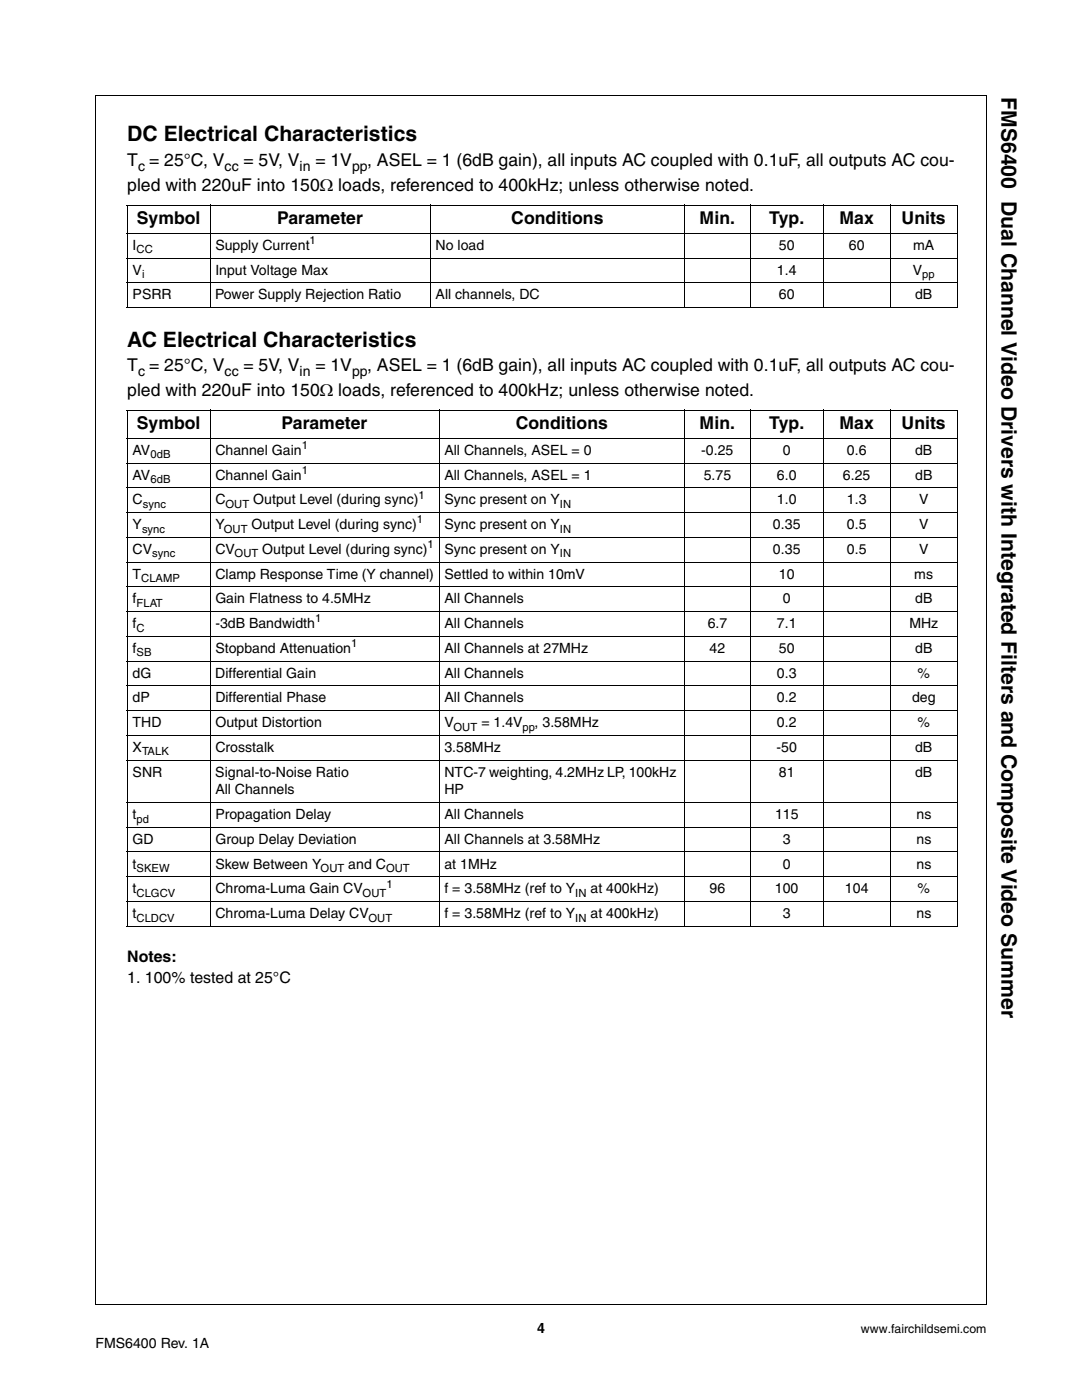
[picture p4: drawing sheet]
<svg xmlns="http://www.w3.org/2000/svg" width="216mm" height="279mm" viewBox="0 0 216 279" stroke-linecap="round" stroke-linejoin="round" font-family="sans-serif">
<defs><g id="words">
<g font-size="4.2">
<text x="199.9" y="19.4" transform="rotate(90 199.9 19.4)">FMS6400 Dual Channel Video Drivers with Integrated Filters and Composite Video Summer</text>
<text x="25.4" y="28.2">DC Electrical Characteristics</text>
<text x="25.4" y="69.2">AC Electrical Characteristics</text>
</g>
<g font-size="3.5">
<text x="25.4" y="33.1">T = 25°C, V</text>
<text x="48.6" y="33.1">= 5V, V</text>
<text x="62.9" y="33.1">= 1V</text>
<text x="73.3" y="33.1">, ASEL = 1 (6dB gain), all inputs AC coupled with 0.1uF, all outputs AC cou-</text>
<text x="25.4" y="38.1">pled with 220uF into 150Ω loads, referenced to 400kHz; unless otherwise noted.</text>
<text x="27.3" y="44.7">Symbol</text>
<text x="55.3" y="44.7">Parameter</text>
<text x="102" y="44.7">Conditions</text>
<text x="139.6" y="44.7">Min.</text>
<text x="153.5" y="44.7">Typ.</text>
<text x="167.5" y="44.7">Max</text>
<text x="179.9" y="44.7">Units</text>
<text x="25.4" y="74.1">T = 25°C, V</text>
<text x="48.6" y="74.1">= 5V, V</text>
<text x="62.9" y="74.1">= 1V</text>
<text x="73.3" y="74.1">, ASEL = 1 (6dB gain), all inputs AC coupled with 0.1uF, all outputs AC cou-</text>
<text x="25.4" y="79">pled with 220uF into 150Ω loads, referenced to 400kHz; unless otherwise noted.</text>
<text x="27.3" y="85.6">Symbol</text>
<text x="56.2" y="85.6">Parameter</text>
<text x="102.9" y="85.6">Conditions</text>
<text x="139.6" y="85.6">Min.</text>
<text x="153.5" y="85.6">Typ.</text>
<text x="167.5" y="85.6">Max</text>
<text x="179.9" y="85.6">Units</text>
</g>
<g font-size="3.2">
<text x="25.4" y="191.9">Notes:</text>
<text x="25.4" y="196.2">1. 100% tested at 25°C</text>
</g>
<g font-size="2.8">
<text x="27.6" y="34">c</text>
<text x="44.8" y="34">cc</text>
<text x="59.8" y="34">in</text>
<text x="70.3" y="34">pp</text>
<text x="26.5" y="49.8">I</text>
<text x="43" y="49.8">Supply Current</text>
<text x="86.9" y="49.8">No load</text>
<text x="155.4" y="49.8">50</text>
<text x="169.4" y="49.8">60</text>
<text x="182.2" y="49.8">mA</text>
<text x="26.5" y="54.8">V</text>
<text x="26.5" y="59.7">PSRR</text>
<text x="43" y="59.7">Power Supply Rejection Ratio</text>
<text x="43" y="54.8">Input Voltage Max</text>
<text x="86.9" y="59.7">All channels, DC</text>
<text x="155" y="54.8">1.4</text>
<text x="155.4" y="59.7">60</text>
<text x="182.1" y="54.8">V</text>
<text x="182.6" y="59.7">dB</text>
<text x="27.6" y="75">c</text>
<text x="44.8" y="75">cc</text>
<text x="59.8" y="75">in</text>
<text x="70.3" y="75">pp</text>
<text x="26.5" y="95.7">AV</text>
<text x="26.5" y="90.8">AV</text>
<text x="43" y="90.8">Channel Gain</text>
<text x="43" y="95.7">Channel Gain</text>
<text x="88.7" y="90.8">All Channels, ASEL = 0</text>
<text x="88.7" y="95.7">All Channels, ASEL = 1</text>
<text x="139.9" y="90.8">-0.25</text>
<text x="140.4" y="95.7">5.75</text>
<text x="155" y="95.7">6.0</text>
<text x="156.2" y="90.8">0</text>
<text x="168.2" y="95.7">6.25</text>
<text x="169" y="90.8">0.6</text>
<text x="182.6" y="90.8">dB</text>
<text x="182.6" y="95.7">dB</text>
<text x="26.5" y="100.6">C</text>
<text x="43" y="100.6">C</text>
<text x="50.5" y="100.6">Output Level (during sync)</text>
<text x="88.7" y="100.6">Sync present on Y</text>
<text x="155" y="100.6">1.0</text>
<text x="169" y="100.6">1.3</text>
<text x="183.4" y="100.6">V</text>
<text x="26.5" y="105.6">Y</text>
<text x="43" y="105.6">Y</text>
<text x="50.2" y="105.6">Output Level (during sync)</text>
<text x="88.7" y="105.6">Sync present on Y</text>
<text x="154.2" y="105.6">0.35</text>
<text x="169" y="105.6">0.5</text>
<text x="183.4" y="105.6">V</text>
<text x="26.5" y="110.5">CV</text>
<text x="43" y="110.5">CV</text>
<text x="52.3" y="110.5">Output Level (during sync)</text>
<text x="88.7" y="110.5">Sync present on Y</text>
<text x="154.2" y="110.5">0.35</text>
<text x="169" y="110.5">0.5</text>
<text x="183.4" y="110.5">V</text>
<text x="26.5" y="115.5">T</text>
<text x="43" y="115.5">Clamp Response Time (Y channel)</text>
<text x="88.7" y="115.5">Settled to within 10mV</text>
<text x="155.4" y="115.5">10</text>
<text x="182.4" y="115.5">ms</text>
<text x="26.5" y="120.4">f</text>
<text x="26.5" y="125.3">f</text>
<text x="43" y="120.4">Gain Flatness to 4.5MHz</text>
<text x="43" y="125.3">-3dB Bandwidth</text>
<text x="88.7" y="120.4">All Channels</text>
<text x="88.7" y="125.3">All Channels</text>
<text x="141.2" y="125.3">6.7</text>
<text x="155" y="125.3">7.1</text>
<text x="156.2" y="120.4">0</text>
<text x="181.5" y="125.3">MHz</text>
<text x="182.6" y="120.4">dB</text>
<text x="26.5" y="130.3">f</text>
<text x="43" y="130.3">Stopband Attenuation</text>
<text x="88.7" y="130.3">All Channels at 27MHz</text>
<text x="141.6" y="130.3">42</text>
<text x="155.4" y="130.3">50</text>
<text x="182.6" y="130.3">dB</text>
<text x="26.5" y="135.2">dG</text>
<text x="43" y="135.2">Differential Gain</text>
<text x="88.7" y="135.2">All Channels</text>
<text x="155" y="135.2">0.3</text>
<text x="183.1" y="135.2">%</text>
<text x="26.5" y="140.2">dP</text>
<text x="43" y="140.2">Differential Phase</text>
<text x="88.7" y="140.2">All Channels</text>
<text x="155" y="140.2">0.2</text>
<text x="182" y="140.2">deg</text>
<text x="26.5" y="145.1">THD</text>
<text x="43" y="145.1">Output Distortion</text>
<text x="88.7" y="145.1">V</text>
<text x="96.1" y="145.1">= 1.4V</text>
<text x="106.7" y="145.1">, 3.58MHz</text>
<text x="155" y="145.1">0.2</text>
<text x="183.1" y="145.1">%</text>
<text x="26.5" y="150.1">X</text>
<text x="26.5" y="155">SNR</text>
<text x="43" y="155">Signal-to-Noise Ratio</text>
<text x="43" y="150.1">Crosstalk</text>
<text x="88.7" y="150.1">3.58MHz</text>
<text x="88.7" y="155">NTC-7 weighting, 4.2MHz LP, 100kHz</text>
<text x="155" y="150.1">-50</text>
<text x="155.4" y="155">81</text>
<text x="182.6" y="150.1">dB</text>
<text x="182.6" y="155">dB</text>
<text x="43" y="158.5">All Channels</text>
<text x="88.7" y="158.5">HP</text>
<text x="26.5" y="163.4">t</text>
<text x="43" y="163.4">Propagation Delay</text>
<text x="88.7" y="163.4">All Channels</text>
<text x="154.7" y="163.4">115</text>
<text x="182.9" y="163.4">ns</text>
<text x="26.5" y="168.4">GD</text>
<text x="26.5" y="173.3">t</text>
<text x="43" y="173.3">Skew Between Y</text>
<text x="43" y="168.4">Group Delay Deviation</text>
<text x="69.5" y="173.3">and C</text>
<text x="88.7" y="173.3">at 1MHz</text>
<text x="88.7" y="168.4">All Channels at 3.58MHz</text>
<text x="156.2" y="173.3">0</text>
<text x="156.2" y="168.4">3</text>
<text x="182.9" y="173.3">ns</text>
<text x="182.9" y="168.4">ns</text>
<text x="26.5" y="178.3">t</text>
<text x="43" y="178.3">Chroma-Luma Gain CV</text>
<text x="88.7" y="178.3">f = 3.58MHz (ref to Y</text>
<text x="117.8" y="178.3">at 400kHz)</text>
<text x="141.6" y="178.3">96</text>
<text x="154.6" y="178.3">100</text>
<text x="168.6" y="178.3">104</text>
<text x="183.1" y="178.3">%</text>
<text x="26.5" y="183.2">t</text>
<text x="43" y="183.2">Chroma-Luma Delay CV</text>
<text x="88.7" y="183.2">f = 3.58MHz (ref to Y</text>
<text x="117.8" y="183.2">at 400kHz)</text>
<text x="156.2" y="183.2">3</text>
<text x="182.9" y="183.2">ns</text>
<text x="19" y="268.9">FMS6400 Rev. 1A</text>
<text x="107.2" y="266">4</text>
</g>
<text font-size="2.5" x="171.8" y="266">www.fairchildsemi.com</text>
<g font-size="2.2">
<text x="27.2" y="50.6">CC</text>
<text x="61.8" y="48.7">1</text>
<text x="28.3" y="55.5">i</text>
<text x="184" y="55.5">pp</text>
<text x="60.2" y="89.6">1</text>
<text x="30" y="91.5">0dB</text>
<text x="60.2" y="94.6">1</text>
<text x="28.5" y="101.4">sync</text>
<text x="30" y="96.4">6dB</text>
<text x="45" y="101.4">OUT</text>
<text x="83.5" y="99.5">1</text>
<text x="111.7" y="101.4">IN</text>
<text x="28.3" y="106.3">sync</text>
<text x="44.7" y="106.3">OUT</text>
<text x="83.2" y="104.5">1</text>
<text x="111.7" y="106.3">IN</text>
<text x="30.4" y="111.2">sync</text>
<text x="46.8" y="111.2">OUT</text>
<text x="85.3" y="109.4">1</text>
<text x="111.7" y="111.2">IN</text>
<text x="28.2" y="116.2">CLAMP</text>
<text x="27.2" y="121.1">FLAT</text>
<text x="62.9" y="124.2">1</text>
<text x="27.2" y="126.1">C</text>
<text x="27.2" y="131">SB</text>
<text x="70.1" y="129.2">1</text>
<text x="90.5" y="145.8">OUT</text>
<text x="104.3" y="145.8">pp</text>
<text x="28.3" y="150.7">TALK</text>
<text x="27.2" y="164.2">pd</text>
<text x="27.2" y="174">SKEW</text>
<text x="27.2" y="179">CLGCV</text>
<text x="64" y="174">OUT</text>
<text x="72.3" y="179">OUT</text>
<text x="77" y="174">OUT</text>
<text x="77.1" y="177.1">1</text>
<text x="114.8" y="179">IN</text>
<text x="27.2" y="183.9">CLDCV</text>
<text x="73.5" y="183.9">OUT</text>
<text x="114.8" y="183.9">IN</text>
</g>
</g></defs>
<g fill="none" stroke="#000" stroke-width=".2">
<path d="M19 19v241.3M19 19.1h177.9M196.8 19.1v241.3M25.3 40.9h165.9M25.3 46.6h165.9M25.3 51.5h165.9M25.3 56.5h165.9M25.4 41v20.3M41.9 40.8v20.7M85.9 40.8v20.7M136.7 40.8v20.7M149.7 40.8v20.7"/>
<path d="M164.3 40.8v20.7M177.6 40.8v20.7M191.1 41v20.3M25.3 61.4h165.9M25.3 81.9h165.9M25.3 87.5h165.9M25.3 92.4h165.9M25.3 97.4h165.9M25.4 81.9v102.9M41.9 81.7v103.3M87.6 81.7v103.3M136.7 81.7v103.3"/>
<path d="M149.7 81.7v103.3M164.3 81.7v103.3M177.6 81.7v103.3M191.1 81.9v102.9M25.3 102.3h165.9M25.3 107.3h165.9M25.3 112.2h165.9M25.3 117.1h165.9M25.3 122.1h165.9M25.3 127h165.9M25.3 131.9h165.9M25.3 136.9h165.9"/>
<path d="M25.3 141.8h165.9M25.3 146.7h165.9M25.3 151.7h165.9M25.3 160.2h165.9M25.3 165.1h165.9M25.3 170h165.9M25.3 175h165.9M25.3 179.9h165.9M25.3 184.8h165.9M19 260.3h177.8"/>
</g>
<use href="#words"/>
</svg>
